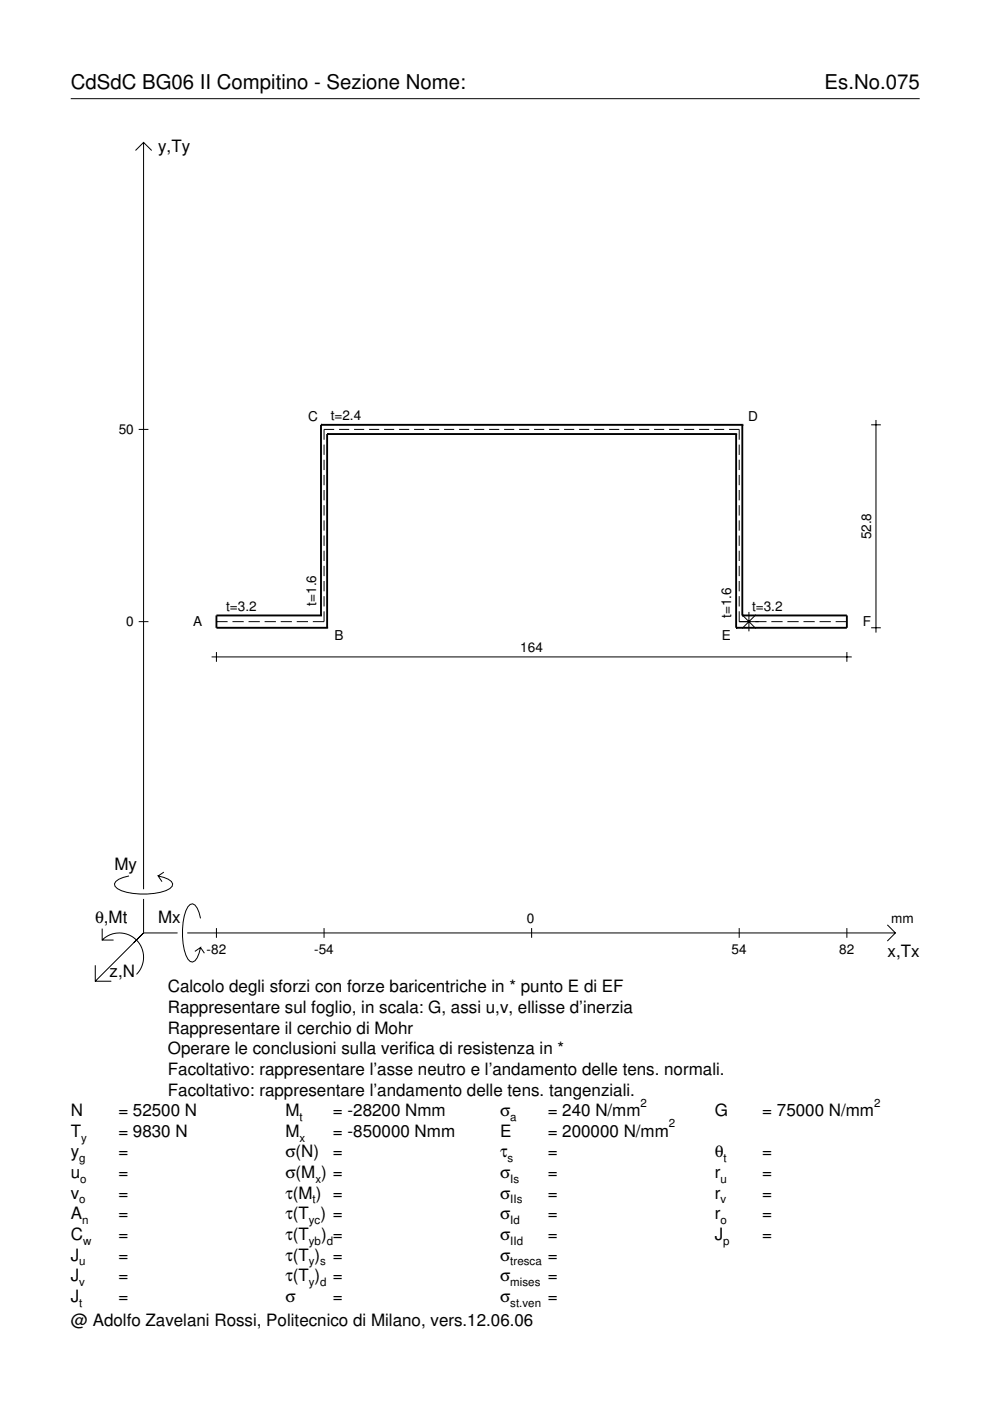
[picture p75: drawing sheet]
<svg xmlns="http://www.w3.org/2000/svg" width="210mm" height="297mm" viewBox="0 0 210 297" stroke-linecap="round" stroke-linejoin="round" font-family="sans-serif">
<defs><g id="words">
<g font-size="4.3">
<text x="15" y="18.9">CdSdC BG06 II Compitino - Sezione Nome:</text>
<text x="174.8" y="18.9">Es.No.075</text>
</g>
<g font-size="3.6">
<text x="33.5" y="32.3">y,Ty</text>
<text x="24.3" y="184.4">My</text>
<text x="20.1" y="195.7">θ,Mt</text>
<text x="33.5" y="195.7">Mx</text>
<text x="188.2" y="203">x,Tx</text>
<text x="23.2" y="207.1">z,N</text>
<text x="35.6" y="210.4">Calcolo degli sforzi con forze baricentriche in * punto E di EF</text>
<text x="35.6" y="214.8">Rappresentare sul foglio, in scala: G, assi u,v, ellisse d’inerzia</text>
<text x="35.6" y="219.2">Rappresentare il cerchio di Mohr</text>
<text x="35.6" y="223.5">Operare le conclusioni sulla verifica di resistenza in *</text>
<text x="35.6" y="227.9">Facoltativo: rappresentare l’asse neutro e l’andamento delle tens. normali.</text>
<text x="35.6" y="232.3">Facoltativo: rappresentare l’andamento delle tens. tangenziali.</text>
<text x="15" y="236.7">N</text>
<text x="25.1" y="236.7">= 52500 N</text>
<text x="60.5" y="236.7">M</text>
<text x="70.6" y="236.7">= -28200 Nmm</text>
<text x="106" y="236.7">σ</text>
<text x="116.1" y="236.7">= 240 N/mm</text>
<text x="151.5" y="236.7">G</text>
<text x="161.6" y="236.7">= 75000 N/mm</text>
<text x="15" y="241">T</text>
<text x="15" y="245.4">y</text>
<text x="25.1" y="241">= 9830 N</text>
<text x="25.1" y="245.4">=</text>
<text x="60.5" y="241">M</text>
<text x="60.5" y="245.4">σ(N)</text>
<text x="70.6" y="241">= -850000 Nmm</text>
<text x="70.6" y="245.4">=</text>
<text x="106" y="241">E</text>
<text x="106" y="245.4">τ</text>
<text x="116.1" y="241">= 200000 N/mm</text>
<text x="116.1" y="245.4">=</text>
<text x="151.5" y="245.4">θ</text>
<text x="161.6" y="245.4">=</text>
<text x="15" y="249.8">u</text>
<text x="25.1" y="249.8">=</text>
<text x="60.5" y="249.8">σ(M ) =</text>
<text x="106" y="249.8">σ</text>
<text x="116.1" y="249.8">=</text>
<text x="151.5" y="249.8">r</text>
<text x="161.6" y="249.8">=</text>
<text x="15" y="254.2">v</text>
<text x="25.1" y="254.2">=</text>
<text x="60.5" y="254.2">τ(M ) =</text>
<text x="106" y="254.2">σ</text>
<text x="116.1" y="254.2">=</text>
<text x="151.5" y="254.2">r</text>
<text x="161.6" y="254.2">=</text>
<text x="15" y="258.5">A</text>
<text x="15" y="262.9">C</text>
<text x="25.1" y="258.5">=</text>
<text x="25.1" y="262.9">=</text>
<text x="60.5" y="258.5">τ(T ) =</text>
<text x="60.5" y="262.9">τ(T</text>
<text x="68.1" y="262.9">) =</text>
<text x="106" y="258.5">σ</text>
<text x="106" y="262.9">σ</text>
<text x="116.1" y="258.5">=</text>
<text x="116.1" y="262.9">=</text>
<text x="151.5" y="258.5">r</text>
<text x="151.5" y="262.9">J</text>
<text x="161.6" y="258.5">=</text>
<text x="161.6" y="262.9">=</text>
<text x="15" y="267.3">J</text>
<text x="25.1" y="267.3">=</text>
<text x="60.5" y="267.3">τ(T )</text>
<text x="70.6" y="267.3">=</text>
<text x="106" y="267.3">σ</text>
<text x="116.1" y="267.3">=</text>
<text x="15" y="271.7">J</text>
<text x="25.1" y="271.7">=</text>
<text x="60.5" y="271.7">τ(T )</text>
<text x="70.6" y="271.7">=</text>
<text x="106" y="271.7">σ</text>
<text x="116.1" y="271.7">=</text>
<text x="15" y="281.2">@ Adolfo Zavelani Rossi, Politecnico di Milano, vers.12.06.06</text>
<text x="15" y="276">J</text>
<text x="25.1" y="276">=</text>
<text x="60.5" y="276">σ</text>
<text x="70.6" y="276">=</text>
<text x="106" y="276">σ</text>
<text x="116.1" y="276">=</text>
</g>
<g font-size="2.9">
<text x="65.3" y="89.3">C</text>
<text x="70.1" y="89">t=2.4</text>
<text x="158.6" y="89.3">D</text>
<text x="25.2" y="92">50</text>
<text x="184.7" y="114.4" transform="rotate(-90 184.7 114.4)">52.8</text>
<text x="47.9" y="129.5">t=3.2</text>
<text x="67" y="128.4" transform="rotate(-90 67 128.4)">t=1.6</text>
<text x="155" y="131" transform="rotate(-90 155 131)">t=1.6</text>
<text x="159.4" y="129.5">t=3.2</text>
<text x="26.8" y="132.8">0</text>
<text x="41" y="132.7">A</text>
<text x="70.9" y="135.6">B</text>
<text x="153" y="135.6">E</text>
<text x="183" y="132.7">F</text>
<text x="110.3" y="138.3">164</text>
<text x="111.7" y="195.7">0</text>
<text x="189" y="195.7">mm</text>
<text x="43.8" y="202.2">-82</text>
<text x="66.6" y="202.2">-54</text>
<text x="155.1" y="202.2">54</text>
<text x="178" y="202.2">82</text>
</g>
<g font-size="2.4">
<text x="63.5" y="237.7">t</text>
<text x="108.2" y="237.7">a</text>
<text x="135.8" y="234.7">2</text>
<text x="141.8" y="239">2</text>
<text x="185.3" y="234.7">2</text>
<text x="17.2" y="242">y</text>
<text x="63.5" y="242">x</text>
<text x="16.8" y="246.4">g</text>
<text x="17" y="250.8">o</text>
<text x="66.9" y="250.8">x</text>
<text x="107.6" y="246.4">s</text>
<text x="108.2" y="250.8">Is</text>
<text x="152.7" y="250.8">u</text>
<text x="153.4" y="246.4">t</text>
<text x="16.8" y="255.2">o</text>
<text x="66.3" y="255.2">t</text>
<text x="108.2" y="255.2">IIs</text>
<text x="152.7" y="255.2">v</text>
<text x="17.4" y="259.5">n</text>
<text x="17.6" y="263.9">w</text>
<text x="65.5" y="259.5">yc</text>
<text x="65.5" y="263.9">yb d</text>
<text x="108.2" y="259.5">Id</text>
<text x="108.2" y="263.9">IId</text>
<text x="152.7" y="259.5">o</text>
<text x="153.3" y="263.9">p</text>
<text x="16.8" y="268.3">u</text>
<text x="65.5" y="268.3">y s</text>
<text x="108.2" y="268.3">tresca</text>
<text x="16.8" y="272.7">v</text>
<text x="65.5" y="272.7">y d</text>
<text x="108.2" y="272.7">mises</text>
<text x="16.8" y="277">t</text>
<text x="108.2" y="277">st.ven</text>
</g>
</g></defs>
<g fill="none" stroke="#000" stroke-width=".21">
<path d="M15 20.9h180M28.7 31.9l1.7-1.7 1.8 1.7M30.4 30.2v158.3M29.4 91h2.1M68.7 94.3v2.1M68.7 97.5v2.2M70.9 91h-2.2v2.2M71.9 91h2.1M75.1 91h2.1M78.2 91h2.2M81.4 91h2.2M84.6 91h2.2"/>
<path d="M87.8 91h2.1M91 91h2.1M94.1 91h2.2M97.3 91h2.2M100.5 91h2.2M103.7 91h2.1M106.9 91h2.1M110.1 91h2.1M113.2 91h2.2M116.4 91h2.2M119.6 91h2.1M122.8 91h2.1"/>
<path d="M126 91h2.1M129.1 91h2.2M132.3 91h2.2M135.5 91h2.1M138.7 91h2.1M141.9 91h2.1M145 91h2.2M148.2 91h2.2M151.4 91h2.1M154.6 91h2.1v2.2M156.7 94.3v2.1M156.7 97.5v2.2"/>
<path d="M184.7 90.1h2.1M185.7 89v45.1M68.7 100.7v2.2M68.7 103.9v2.2M68.7 107.1v2.2M68.7 110.3v2.2M68.7 113.5v2.2M68.7 116.8v2.1M68.7 120v2.2M156.7 100.7v2.2M156.7 103.9v2.2M156.7 107.1v2.2"/>
<path d="M156.7 110.3v2.2M156.7 113.5v2.2M156.7 116.8v2.1M156.7 120v2.2M29.4 131.8h2.1M44.9 139.3h135.7M45.9 131.8h2.4M45.9 138.3v2M49.3 131.8h2.4M52.7 131.8h2.4M56.1 131.8h2.4M59.5 131.8h2.4"/>
<path d="M62.9 131.8h2.4M68.7 129.6v2.2h-2.4M68.7 123.2v2.2M68.7 126.4v2.2M156.7 129.6v2.2h5.8M156.7 123.2v2.2M156.7 126.4v2.2M157.3 130.3l2.9 3M158.8 129.7v4.2M160.2 130.3l-2.9 3M163.5 131.8h2.4M167 131.8h2.3"/>
<path d="M170.4 131.8h2.3M173.8 131.8h2.3M177.2 131.8h2.4M179.6 138.3v2M184.7 133.1h2.1M21.7 199.3a5.1 5.1 0 0 1 7.2 0 5.1 5.1 0 0 1 0 7.3M21.7 196.9v2.4h2.4M27.3 185.7a3.6 3.6 0 0 0-3 1.7l.1 .5a5.6 5.6 0 0 0 3.8 1.5 13.4 13.4 0 0 0 7.8-1l.5-.5 .1-.5a3.6 3.6 0 0 0-3.1-1.7l.8 1.2M30.4 190.6v7.2M30.4 197.8l-10.2 10.2M30.4 197.8h7.2M34.7 184.9l-1.2 .8"/>
<path d="M39.7 197.8h150.1M42.5 194.7a3.6 3.6 0 0 0-1.7-3.1l-.5 .2a5.7 5.7 0 0 0-1.5 3.7 13.3 13.3 0 0 0 1 7.9l.5 .5 .5 .1a3.6 3.6 0 0 0 1.7-3.1l-1.2 .8M45.9 196.8v2M68.7 196.8v2M112.7 196.8v2M156.7 196.8v2M179.6 196.8v2M188.1 196.1l1.7 1.7-1.7 1.7M20.2 204.7v3.3h3.4M42.5 200.9l.8 1.2"/>
</g>
<g fill="none" stroke="#000" stroke-width=".4">
<path d="M68.1 90.1h.1M68.1 90.1v40.4M68.1 90.1h89.3M69.4 92h.1M69.4 92v41.1M69.4 92h86.7M156.1 92h.1M156.1 92v41.1M157.4 90.1h.1M157.4 90.1v40.4M68.1 130.5h.1M68.1 130.5h-22.2v2.6h23.5"/>
<path d="M69.4 133.1h.1M156.1 133.1h.1M157.4 130.5h.1M157.4 130.5h22.2v2.6h-23.5"/>
</g>
<use href="#words"/>
</svg>
